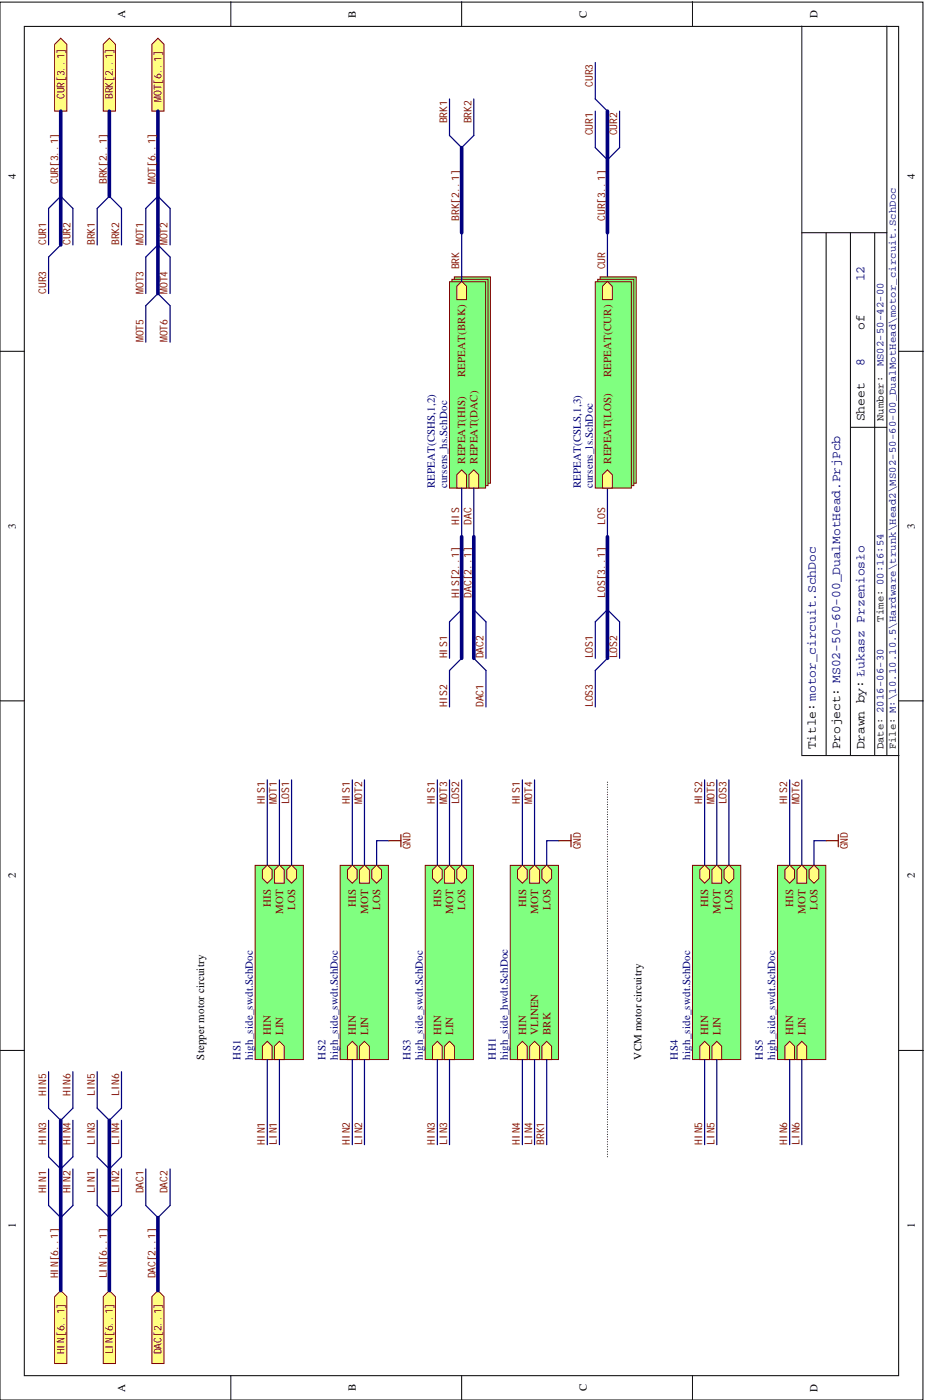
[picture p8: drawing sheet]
<svg xmlns="http://www.w3.org/2000/svg" width="193mm" height="292mm" viewBox="0 0 193 292" stroke-linecap="round" stroke-linejoin="round" font-family="sans-serif">
<defs><g id="words">
<g font-size="2.7" fill="#000080">
<text x="180.4" y="58.7" transform="rotate(-90 180.4 58.7)">12</text>
<text x="180.4" y="76.5" transform="rotate(-90 180.4 76.5)">8</text>
</g>
<g font-size="2.7">
<text x="180.4" y="68.9" transform="rotate(-90 180.4 68.9)">of</text>
<text x="180.4" y="87.9" transform="rotate(-90 180.4 87.9)">Sheet</text>
<text x="170.2" y="156.4" transform="rotate(-90 170.2 156.4)">Title: motor_circuit.SchDoc</text>
<text x="175.3" y="156.4" transform="rotate(-90 175.3 156.4)">Project: MS02-50-60-00_DualMotHead.PrjPcb</text>
<text x="180.4" y="156.4" transform="rotate(-90 180.4 156.4)">Drawn by: Łukasz Przeniosło</text>
</g>
<g font-size="2.3">
<text x="26.1" y="3.7" transform="rotate(-90 26.1 3.7)">A</text>
<text x="74.3" y="3.7" transform="rotate(-90 74.3 3.7)">B</text>
<text x="122.4" y="3.7" transform="rotate(-90 122.4 3.7)">C</text>
<text x="170.6" y="3.7" transform="rotate(-90 170.6 3.7)">D</text>
<text x="3.3" y="37.4" transform="rotate(-90 3.3 37.4)">4</text>
<text x="190.8" y="37.4" transform="rotate(-90 190.8 37.4)">4</text>
<text x="3.3" y="110.4" transform="rotate(-90 3.3 110.4)">3</text>
<text x="190.8" y="110.4" transform="rotate(-90 190.8 110.4)">3</text>
<text x="3.3" y="183.3" transform="rotate(-90 3.3 183.3)">2</text>
<text x="190.8" y="183.3" transform="rotate(-90 190.8 183.3)">2</text>
<text x="42.6" y="221.1" transform="rotate(-90 42.6 221.1)">Stepper motor circuitry</text>
<text x="133.8" y="221.1" transform="rotate(-90 133.8 221.1)">VCM motor circuitry</text>
<text x="3.3" y="256.2" transform="rotate(-90 3.3 256.2)">1</text>
<text x="190.8" y="256.2" transform="rotate(-90 190.8 256.2)">1</text>
<text x="26.1" y="290.4" transform="rotate(-90 26.1 290.4)">A</text>
<text x="74.3" y="290.3" transform="rotate(-90 74.3 290.3)">B</text>
<text x="122.4" y="290.3" transform="rotate(-90 122.4 290.3)">C</text>
<text x="170.6" y="290.4" transform="rotate(-90 170.6 290.4)">D</text>
</g>
<g font-size="2.3" fill="#800000">
<text x="97.1" y="78.7" transform="rotate(-90 97.1 78.7)">REPEAT(BRK)</text>
<text x="127.5" y="78.7" transform="rotate(-90 127.5 78.7)">REPEAT(CUR)</text>
<text x="97.1" y="96.8" transform="rotate(-90 97.1 96.8)">REPEAT(HIS)</text>
<text x="99.6" y="96.8" transform="rotate(-90 99.6 96.8)">REPEAT(DAC)</text>
<text x="127.5" y="96.8" transform="rotate(-90 127.5 96.8)">REPEAT(LOS)</text>
<text x="56.5" y="189.3" transform="rotate(-90 56.5 189.3)">HIS</text>
<text x="59.1" y="190.6" transform="rotate(-90 59.1 190.6)">MOT</text>
<text x="61.6" y="189.9" transform="rotate(-90 61.6 189.9)">LOS</text>
<text x="74.3" y="189.3" transform="rotate(-90 74.3 189.3)">HIS</text>
<text x="76.8" y="190.6" transform="rotate(-90 76.8 190.6)">MOT</text>
<text x="79.3" y="189.9" transform="rotate(-90 79.3 189.9)">LOS</text>
<text x="92" y="189.3" transform="rotate(-90 92 189.3)">HIS</text>
<text x="94.5" y="190.6" transform="rotate(-90 94.5 190.6)">MOT</text>
<text x="97.1" y="189.9" transform="rotate(-90 97.1 189.9)">LOS</text>
<text x="109.7" y="189.3" transform="rotate(-90 109.7 189.3)">HIS</text>
<text x="112.3" y="190.6" transform="rotate(-90 112.3 190.6)">MOT</text>
<text x="114.8" y="189.9" transform="rotate(-90 114.8 189.9)">LOS</text>
<text x="147.8" y="189.3" transform="rotate(-90 147.8 189.3)">HIS</text>
<text x="150.3" y="190.6" transform="rotate(-90 150.3 190.6)">MOT</text>
<text x="152.8" y="189.9" transform="rotate(-90 152.8 189.9)">LOS</text>
<text x="165.5" y="189.3" transform="rotate(-90 165.5 189.3)">HIS</text>
<text x="168" y="190.6" transform="rotate(-90 168 190.6)">MOT</text>
<text x="170.6" y="189.9" transform="rotate(-90 170.6 189.9)">LOS</text>
<text x="56.5" y="216" transform="rotate(-90 56.5 216)">HIN</text>
<text x="59.1" y="216" transform="rotate(-90 59.1 216)">LIN</text>
<text x="74.3" y="216" transform="rotate(-90 74.3 216)">HIN</text>
<text x="76.8" y="216" transform="rotate(-90 76.8 216)">LIN</text>
<text x="92" y="216" transform="rotate(-90 92 216)">HIN</text>
<text x="94.5" y="216" transform="rotate(-90 94.5 216)">LIN</text>
<text x="109.7" y="216" transform="rotate(-90 109.7 216)">HIN</text>
<text x="112.3" y="216" transform="rotate(-90 112.3 216)">VLINEN</text>
<text x="114.8" y="216" transform="rotate(-90 114.8 216)">BRK</text>
<text x="147.8" y="216" transform="rotate(-90 147.8 216)">HIN</text>
<text x="150.3" y="216" transform="rotate(-90 150.3 216)">LIN</text>
<text x="165.5" y="216" transform="rotate(-90 165.5 216)">HIN</text>
<text x="168" y="216" transform="rotate(-90 168 216)">LIN</text>
</g>
<g font-size="2.3" fill="#000080">
<text x="90.7" y="101.8" transform="rotate(-90 90.7 101.8)">REPEAT(CSHS,1,2)</text>
<text x="93.3" y="101.8" transform="rotate(-90 93.3 101.8)">cursens_hs.SchDoc</text>
<text x="121.1" y="101.8" transform="rotate(-90 121.1 101.8)">REPEAT(CSLS,1,3)</text>
<text x="123.7" y="101.8" transform="rotate(-90 123.7 101.8)">cursens_ls.SchDoc</text>
<text x="50.2" y="221.1" transform="rotate(-90 50.2 221.1)">HS1</text>
<text x="52.7" y="221.1" transform="rotate(-90 52.7 221.1)">high_side_swdt.SchDoc</text>
<text x="67.9" y="221.1" transform="rotate(-90 67.9 221.1)">HS2</text>
<text x="70.5" y="221.1" transform="rotate(-90 70.5 221.1)">high_side_swdt.SchDoc</text>
<text x="85.7" y="221.1" transform="rotate(-90 85.7 221.1)">HS3</text>
<text x="88.2" y="221.1" transform="rotate(-90 88.2 221.1)">high_side_swdt.SchDoc</text>
<text x="103.4" y="221.1" transform="rotate(-90 103.4 221.1)">HH1</text>
<text x="105.9" y="221.1" transform="rotate(-90 105.9 221.1)">high_side_hwdt.SchDoc</text>
<text x="141.4" y="221.1" transform="rotate(-90 141.4 221.1)">HS4</text>
<text x="144" y="221.1" transform="rotate(-90 144 221.1)">high_side_swdt.SchDoc</text>
<text x="159.2" y="221.1" transform="rotate(-90 159.2 221.1)">HS5</text>
<text x="161.7" y="221.1" transform="rotate(-90 161.7 221.1)">high_side_swdt.SchDoc</text>
</g>
<g font-size="2.2" fill="#800000">
<text x="13.4" y="20.7" transform="rotate(-90 13.4 20.7)">CUR[3..1]</text>
<text x="23.6" y="20.7" transform="rotate(-90 23.6 20.7)">BRK[2..1]</text>
<text x="33.7" y="21.2" transform="rotate(-90 33.7 21.2)">MOT[6..1]</text>
<text x="123.7" y="18.1" transform="rotate(-90 123.7 18.1)">CUR3</text>
<text x="93.3" y="25.7" transform="rotate(-90 93.3 25.7)">BRK1</text>
<text x="98.3" y="25.7" transform="rotate(-90 98.3 25.7)">BRK2</text>
<text x="123.7" y="28.3" transform="rotate(-90 123.7 28.3)">CUR1</text>
<text x="128.7" y="28.3" transform="rotate(-90 128.7 28.3)">CUR2</text>
<text x="12.2" y="38.4" transform="rotate(-90 12.2 38.4)">CUR[3..1]</text>
<text x="22.3" y="38.4" transform="rotate(-90 22.3 38.4)">BRK[2..1]</text>
<text x="32.4" y="38.4" transform="rotate(-90 32.4 38.4)">MOT[6..1]</text>
<text x="95.8" y="46" transform="rotate(-90 95.8 46)">BRK[2..1]</text>
<text x="126.2" y="46" transform="rotate(-90 126.2 46)">CUR[3..1]</text>
<text x="9.6" y="51.1" transform="rotate(-90 9.6 51.1)">CUR1</text>
<text x="14.7" y="51.1" transform="rotate(-90 14.7 51.1)">CUR2</text>
<text x="19.8" y="51.1" transform="rotate(-90 19.8 51.1)">BRK1</text>
<text x="24.8" y="51.1" transform="rotate(-90 24.8 51.1)">BRK2</text>
<text x="29.9" y="51.1" transform="rotate(-90 29.9 51.1)">MOT1</text>
<text x="35" y="51.1" transform="rotate(-90 35 51.1)">MOT2</text>
<text x="95.8" y="56.2" transform="rotate(-90 95.8 56.2)">BRK</text>
<text x="126.2" y="56.2" transform="rotate(-90 126.2 56.2)">CUR</text>
<text x="9.6" y="61.2" transform="rotate(-90 9.6 61.2)">CUR3</text>
<text x="29.9" y="61.2" transform="rotate(-90 29.9 61.2)">MOT3</text>
<text x="35" y="61.2" transform="rotate(-90 35 61.2)">MOT4</text>
<text x="29.9" y="71.4" transform="rotate(-90 29.9 71.4)">MOT5</text>
<text x="35" y="71.4" transform="rotate(-90 35 71.4)">MOT6</text>
<text x="95.8" y="109.4" transform="rotate(-90 95.8 109.4)">HIS</text>
<text x="98.3" y="109.4" transform="rotate(-90 98.3 109.4)">DAC</text>
<text x="126.2" y="109.4" transform="rotate(-90 126.2 109.4)">LOS</text>
<text x="95.8" y="124.7" transform="rotate(-90 95.8 124.7)">HIS[2..1]</text>
<text x="98.3" y="124.7" transform="rotate(-90 98.3 124.7)">DAC[2..1]</text>
<text x="126.2" y="124.7" transform="rotate(-90 126.2 124.7)">LOS[3..1]</text>
<text x="93.3" y="137.4" transform="rotate(-90 93.3 137.4)">HIS1</text>
<text x="100.9" y="137.4" transform="rotate(-90 100.9 137.4)">DAC2</text>
<text x="123.7" y="137.4" transform="rotate(-90 123.7 137.4)">LOS1</text>
<text x="128.7" y="137.4" transform="rotate(-90 128.7 137.4)">LOS2</text>
<text x="93.3" y="147.5" transform="rotate(-90 93.3 147.5)">HIS2</text>
<text x="100.9" y="147.5" transform="rotate(-90 100.9 147.5)">DAC1</text>
<text x="123.7" y="147.5" transform="rotate(-90 123.7 147.5)">LOS3</text>
<text x="55.3" y="167.8" transform="rotate(-90 55.3 167.8)">HIS1</text>
<text x="57.8" y="167.8" transform="rotate(-90 57.8 167.8)">MOT1</text>
<text x="60.3" y="167.8" transform="rotate(-90 60.3 167.8)">LOS1</text>
<text x="73" y="167.8" transform="rotate(-90 73 167.8)">HIS1</text>
<text x="75.5" y="167.8" transform="rotate(-90 75.5 167.8)">MOT2</text>
<text x="90.7" y="167.8" transform="rotate(-90 90.7 167.8)">HIS1</text>
<text x="93.3" y="167.8" transform="rotate(-90 93.3 167.8)">MOT3</text>
<text x="95.8" y="167.8" transform="rotate(-90 95.8 167.8)">LOS2</text>
<text x="108.5" y="167.8" transform="rotate(-90 108.5 167.8)">HIS1</text>
<text x="111" y="167.8" transform="rotate(-90 111 167.8)">MOT4</text>
<text x="146.5" y="167.8" transform="rotate(-90 146.5 167.8)">HIS2</text>
<text x="149" y="167.8" transform="rotate(-90 149 167.8)">MOT5</text>
<text x="151.6" y="167.8" transform="rotate(-90 151.6 167.8)">LOS3</text>
<text x="164.2" y="167.8" transform="rotate(-90 164.2 167.8)">HIS2</text>
<text x="166.8" y="167.8" transform="rotate(-90 166.8 167.8)">MOT6</text>
<text x="85.7" y="177.2" transform="rotate(-90 85.7 177.2)">GND</text>
<text x="121.1" y="177.2" transform="rotate(-90 121.1 177.2)">GND</text>
<text x="176.9" y="177.2" transform="rotate(-90 176.9 177.2)">GND</text>
<text x="9.6" y="228.7" transform="rotate(-90 9.6 228.7)">HIN5</text>
<text x="14.7" y="228.7" transform="rotate(-90 14.7 228.7)">HIN6</text>
<text x="19.8" y="228.7" transform="rotate(-90 19.8 228.7)">LIN5</text>
<text x="24.8" y="228.7" transform="rotate(-90 24.8 228.7)">LIN6</text>
<text x="9.6" y="238.8" transform="rotate(-90 9.6 238.8)">HIN3</text>
<text x="14.7" y="238.8" transform="rotate(-90 14.7 238.8)">HIN4</text>
<text x="19.8" y="238.8" transform="rotate(-90 19.8 238.8)">LIN3</text>
<text x="24.8" y="238.8" transform="rotate(-90 24.8 238.8)">LIN4</text>
<text x="55.3" y="238.8" transform="rotate(-90 55.3 238.8)">HIN1</text>
<text x="57.8" y="238.8" transform="rotate(-90 57.8 238.8)">LIN1</text>
<text x="73" y="238.8" transform="rotate(-90 73 238.8)">HIN2</text>
<text x="75.5" y="238.8" transform="rotate(-90 75.5 238.8)">LIN2</text>
<text x="90.7" y="238.8" transform="rotate(-90 90.7 238.8)">HIN3</text>
<text x="93.3" y="238.8" transform="rotate(-90 93.3 238.8)">LIN3</text>
<text x="108.5" y="238.8" transform="rotate(-90 108.5 238.8)">HIN4</text>
<text x="111" y="238.8" transform="rotate(-90 111 238.8)">LIN4</text>
<text x="113.5" y="238.8" transform="rotate(-90 113.5 238.8)">BRK1</text>
<text x="146.5" y="238.8" transform="rotate(-90 146.5 238.8)">HIN5</text>
<text x="149" y="238.8" transform="rotate(-90 149 238.8)">LIN5</text>
<text x="164.2" y="238.8" transform="rotate(-90 164.2 238.8)">HIN6</text>
<text x="166.8" y="238.8" transform="rotate(-90 166.8 238.8)">LIN6</text>
<text x="9.6" y="249" transform="rotate(-90 9.6 249)">HIN1</text>
<text x="14.7" y="249" transform="rotate(-90 14.7 249)">HIN2</text>
<text x="19.8" y="249" transform="rotate(-90 19.8 249)">LIN1</text>
<text x="24.8" y="249" transform="rotate(-90 24.8 249)">LIN2</text>
<text x="29.9" y="249" transform="rotate(-90 29.9 249)">DAC1</text>
<text x="35" y="249" transform="rotate(-90 35 249)">DAC2</text>
<text x="12.2" y="266.7" transform="rotate(-90 12.2 266.7)">HIN[6..1]</text>
<text x="22.3" y="266.7" transform="rotate(-90 22.3 266.7)">LIN[6..1]</text>
<text x="32.4" y="266.7" transform="rotate(-90 32.4 266.7)">DAC[2..1]</text>
<text x="13.4" y="282.5" transform="rotate(-90 13.4 282.5)">HIN[6..1]</text>
<text x="23.6" y="282.5" transform="rotate(-90 23.6 282.5)">LIN[6..1]</text>
<text x="33.7" y="282.5" transform="rotate(-90 33.7 282.5)">DAC[2..1]</text>
</g>
<text font-size="2.2" fill="#000080" x="184.3" y="76.5" transform="rotate(-90 184.3 76.5)">MS02-50-42-00</text>
<g font-size="2.2">
<text x="184.3" y="87.9" transform="rotate(-90 184.3 87.9)">Number:</text>
<text x="184.3" y="129.7" transform="rotate(-90 184.3 129.7)">Time: 00:16:54</text>
<text x="184.3" y="156.4" transform="rotate(-90 184.3 156.4)">Date: 2016-06-30</text>
<text x="186.9" y="156.4" transform="rotate(-90 186.9 156.4)">File: M:\10.10.10.5\Hardware\trunk\Head2\MS02-50-60-00_DualMotHead\motor_circuit.SchDoc</text>
</g>
</g></defs>
<g fill="#fff" stroke="#000" stroke-width=".21">
<path d="M0 .4h192.5v291.7h-192.5z"/>
<path d="M5.1 5.5h182.4v281.5h-182.4z"/>
</g>
<g fill="none" stroke="#000" stroke-width=".21">
<path d="M48.2 .4v5M96.3 .4v5M144.5 .4v5M167.3 5.4v152.2h20.2M185 5.4v152.2M167.3 48.6h17.7M172.3 48.6v109M177.4 48.6v109M182.5 48.6v109M0 73.3h5.1M187.5 73.3h5.1M177.4 89.2h7.6"/>
<path d="M0 146.2h5.1M187.5 146.2h5.1M0 219.2h5.1M187.5 219.2h5.1M48.2 287v5.1M96.3 287v5.1M144.5 287v5.1"/>
</g>
<path d="M12.7 8l1.2 1.2v14h-2.5v-14z" fill-rule="evenodd" fill="#ffff80" stroke="#800000" stroke-width=".21"/>
<path d="M12.7 51.1l-2.6 2.5v7.6" fill="none" stroke="#000080" stroke-width=".25"/>
<path d="M12.7 23.2v27.9" fill="none" stroke="#000080" stroke-width=".76"/>
<path d="M22.8 8l1.3 1.2v14h-2.6v-14z" fill-rule="evenodd" fill="#ffff80" stroke="#800000" stroke-width=".21"/>
<path d="M10.1 51.1v-7.6l2.6-2.5 2.5 2.5v7.6M20.3 51.1v-7.6l2.5-2.5 2.5 2.5v7.6" fill="none" stroke="#000080" stroke-width=".25"/>
<path d="M22.8 23.2v17.8" fill="none" stroke="#000080" stroke-width=".76"/>
<path d="M22.8 269.3l1.3 1.2v14h-2.6v-14z" fill-rule="evenodd" fill="#ffff80" stroke="#800000" stroke-width=".21"/>
<path d="M20.3 233.8v7.6l2.5 2.5 2.5-2.5v-7.6M20.3 223.6v7.6l2.5 2.6 2.5-2.6v-7.6M20.3 243.9v7.6l2.5 2.5 2.5-2.5v-7.6" fill="none" stroke="#000080" stroke-width=".25"/>
<path d="M22.8 233.8v35.5" fill="none" stroke="#000080" stroke-width=".76"/>
<path d="M12.7 269.3l1.2 1.2v14h-2.5v-14z" fill-rule="evenodd" fill="#ffff80" stroke="#800000" stroke-width=".21"/>
<path d="M10.1 233.8v7.6l2.6 2.5 2.5-2.5v-7.6M10.1 223.6v7.6l2.6 2.6 2.5-2.6v-7.6M10.1 243.9v7.6l2.6 2.5 2.5-2.5v-7.6" fill="none" stroke="#000080" stroke-width=".25"/>
<path d="M12.7 233.8v35.5" fill="none" stroke="#000080" stroke-width=".76"/>
<path d="M32.9 269.3l1.3 1.2v14h-2.5v-14z" fill-rule="evenodd" fill="#ffff80" stroke="#800000" stroke-width=".21"/>
<path d="M30.4 243.9v7.6l2.5 2.5 2.6-2.5v-7.6" fill="none" stroke="#000080" stroke-width=".25"/>
<path d="M32.9 254v15.3" fill="none" stroke="#000080" stroke-width=".76"/>
<path d="M53.2 180.6h10.1v40.5h-10.1z" fill="#80ff80" stroke="#800000" stroke-width=".21"/>
<path d="M55.8 217.3l1 1v2.8h-2.1v-2.8z" fill-rule="evenodd" fill="#ffff80"/>
<path d="M55.8 217.3l1 1v2.8h-2.1v-2.8z" fill="none" stroke="#800000" stroke-width=".21"/>
<path d="M58.3 217.3l1 1v2.8h-2v-2.8z" fill-rule="evenodd" fill="#ffff80"/>
<path d="M58.3 217.3l1 1v2.8h-2v-2.8z" fill="none" stroke="#800000" stroke-width=".21"/>
<path d="M58.3 180.5l1 1v2.8h-2v-2.8z" fill-rule="evenodd" fill="#ffff80"/>
<path d="M58.3 180.5l1 1v2.8h-2v-2.8z" fill="none" stroke="#800000" stroke-width=".21"/>
<path d="M60.8 180.5l1 1v1.8l-1 1-1-1v-1.8z" fill-rule="evenodd" fill="#ffff80"/>
<path d="M60.8 180.5l1 1v1.8l-1 1-1-1v-1.8z" fill="none" stroke="#800000" stroke-width=".21"/>
<path d="M55.8 180.5l1 1v1.8l-1 1-1.1-1v-1.8z" fill-rule="evenodd" fill="#ffff80"/>
<path d="M55.8 180.5l1 1v1.8l-1 1-1.1-1v-1.8z" fill="none" stroke="#800000" stroke-width=".21"/>
<path d="M106.4 180.6h10.1v40.5h-10.1z" fill="#80ff80" stroke="#800000" stroke-width=".21"/>
<path d="M109 217.3l1 1v2.8h-2v-2.8z" fill-rule="evenodd" fill="#ffff80"/>
<path d="M109 217.3l1 1v2.8h-2v-2.8z" fill="none" stroke="#800000" stroke-width=".21"/>
<path d="M111.5 217.3l1 1v2.8h-2v-2.8z" fill-rule="evenodd" fill="#ffff80"/>
<path d="M111.5 217.3l1 1v2.8h-2v-2.8z" fill="none" stroke="#800000" stroke-width=".21"/>
<path d="M114 217.3l1.1 1v2.8h-2.1v-2.8z" fill-rule="evenodd" fill="#ffff80"/>
<path d="M114 217.3l1.1 1v2.8h-2.1v-2.8z" fill="none" stroke="#800000" stroke-width=".21"/>
<path d="M111.5 180.5l1 1v2.8h-2v-2.8z" fill-rule="evenodd" fill="#ffff80"/>
<path d="M111.5 180.5l1 1v2.8h-2v-2.8z" fill="none" stroke="#800000" stroke-width=".21"/>
<path d="M109 180.5l1 1v1.8l-1 1-1-1v-1.8z" fill-rule="evenodd" fill="#ffff80"/>
<path d="M109 180.5l1 1v1.8l-1 1-1-1v-1.8z" fill="none" stroke="#800000" stroke-width=".21"/>
<path d="M114 180.5l1.1 1v1.8l-1.1 1-1-1v-1.8z" fill-rule="evenodd" fill="#ffff80"/>
<path d="M114 180.5l1.1 1v1.8l-1.1 1-1-1v-1.8z" fill="none" stroke="#800000" stroke-width=".21"/>
<path d="M71 180.6h10v40.5h-10z" fill="#80ff80" stroke="#800000" stroke-width=".21"/>
<path d="M73.5 217.3l1 1v2.8h-2v-2.8z" fill-rule="evenodd" fill="#ffff80"/>
<path d="M73.5 217.3l1 1v2.8h-2v-2.8z" fill="none" stroke="#800000" stroke-width=".21"/>
<path d="M76 217.3l1 1v2.8h-2v-2.8z" fill-rule="evenodd" fill="#ffff80"/>
<path d="M76 217.3l1 1v2.8h-2v-2.8z" fill="none" stroke="#800000" stroke-width=".21"/>
<path d="M76 180.5l1 1v2.8h-2v-2.8z" fill-rule="evenodd" fill="#ffff80"/>
<path d="M76 180.5l1 1v2.8h-2v-2.8z" fill="none" stroke="#800000" stroke-width=".21"/>
<path d="M78.6 180.5l1 1v1.8l-1 1-1-1v-1.8z" fill-rule="evenodd" fill="#ffff80"/>
<path d="M78.6 180.5l1 1v1.8l-1 1-1-1v-1.8z" fill="none" stroke="#800000" stroke-width=".21"/>
<path d="M73.5 180.5l1 1v1.8l-1 1-1-1v-1.8z" fill-rule="evenodd" fill="#ffff80"/>
<path d="M73.5 180.5l1 1v1.8l-1 1-1-1v-1.8z" fill="none" stroke="#800000" stroke-width=".21"/>
<path d="M88.7 180.6h10.1v40.5h-10.1z" fill="#80ff80" stroke="#800000" stroke-width=".21"/>
<path d="M91.2 217.3l1.1 1v2.8h-2.1v-2.8z" fill-rule="evenodd" fill="#ffff80"/>
<path d="M91.2 217.3l1.1 1v2.8h-2.1v-2.8z" fill="none" stroke="#800000" stroke-width=".21"/>
<path d="M93.8 217.3l1 1v2.8h-2v-2.8z" fill-rule="evenodd" fill="#ffff80"/>
<path d="M93.8 217.3l1 1v2.8h-2v-2.8z" fill="none" stroke="#800000" stroke-width=".21"/>
<path d="M93.8 180.5l1 1v2.8h-2v-2.8z" fill-rule="evenodd" fill="#ffff80"/>
<path d="M93.8 180.5l1 1v2.8h-2v-2.8z" fill="none" stroke="#800000" stroke-width=".21"/>
<path d="M96.3 180.5l1 1v1.8l-1 1-1-1v-1.8z" fill-rule="evenodd" fill="#ffff80"/>
<path d="M96.3 180.5l1 1v1.8l-1 1-1-1v-1.8z" fill="none" stroke="#800000" stroke-width=".21"/>
<path d="M91.2 180.5l1.1 1v1.8l-1.1 1-1-1v-1.8z" fill-rule="evenodd" fill="#ffff80"/>
<path d="M91.2 180.5l1.1 1v1.8l-1.1 1-1-1v-1.8z" fill="none" stroke="#800000" stroke-width=".21"/>
<path d="M144.5 180.6h10v40.5h-10z" fill="#80ff80" stroke="#800000" stroke-width=".21"/>
<path d="M147 217.3l1 1v2.8h-2v-2.8z" fill-rule="evenodd" fill="#ffff80"/>
<path d="M147 217.3l1 1v2.8h-2v-2.8z" fill="none" stroke="#800000" stroke-width=".21"/>
<path d="M149.5 217.3l1 1v2.8h-2v-2.8z" fill-rule="evenodd" fill="#ffff80"/>
<path d="M149.5 217.3l1 1v2.8h-2v-2.8z" fill="none" stroke="#800000" stroke-width=".21"/>
<path d="M149.5 180.5l1 1v2.8h-2v-2.8z" fill-rule="evenodd" fill="#ffff80"/>
<path d="M149.5 180.5l1 1v2.8h-2v-2.8z" fill="none" stroke="#800000" stroke-width=".21"/>
<path d="M152.1 180.5l1 1v1.8l-1 1-1-1v-1.8z" fill-rule="evenodd" fill="#ffff80"/>
<path d="M152.1 180.5l1 1v1.8l-1 1-1-1v-1.8z" fill="none" stroke="#800000" stroke-width=".21"/>
<path d="M147 180.5l1 1v1.8l-1 1-1-1v-1.8z" fill-rule="evenodd" fill="#ffff80"/>
<path d="M147 180.5l1 1v1.8l-1 1-1-1v-1.8z" fill="none" stroke="#800000" stroke-width=".21"/>
<path d="M162.2 180.6h10.1v40.5h-10.1z" fill="#80ff80" stroke="#800000" stroke-width=".21"/>
<path d="M164.7 217.3l1.1 1v2.8h-2.1v-2.8z" fill-rule="evenodd" fill="#ffff80"/>
<path d="M164.7 217.3l1.1 1v2.8h-2.1v-2.8z" fill="none" stroke="#800000" stroke-width=".21"/>
<path d="M167.3 217.3l1 1v2.8h-2v-2.8z" fill-rule="evenodd" fill="#ffff80"/>
<path d="M167.3 217.3l1 1v2.8h-2v-2.8z" fill="none" stroke="#800000" stroke-width=".21"/>
<path d="M167.3 180.5l1 1v2.8h-2v-2.8z" fill-rule="evenodd" fill="#ffff80"/>
<path d="M167.3 180.5l1 1v2.8h-2v-2.8z" fill="none" stroke="#800000" stroke-width=".21"/>
<path d="M164.7 180.5l1.1 1v1.8l-1.1 1-1-1v-1.8z" fill-rule="evenodd" fill="#ffff80"/>
<path d="M164.7 180.5l1.1 1v1.8l-1.1 1-1-1v-1.8z" fill="none" stroke="#800000" stroke-width=".21"/>
<path d="M169.8 180.5l1 1v1.8l-1 1-1-1v-1.8z" fill-rule="evenodd" fill="#ffff80"/>
<path d="M169.8 180.5l1 1v1.8l-1 1-1-1v-1.8z" fill="none" stroke="#800000" stroke-width=".21"/>
<g fill="#fff" stroke="#fff" stroke-width=".21">
<path d="M40.6 180.6h4.9v40.5h-4.9z"/>
<path d="M131.8 180.6h5v40.5h-5z"/>
</g>
<path d="M32.9 8l1.3 1.2v14h-2.5v-14z" fill-rule="evenodd" fill="#ffff80" stroke="#800000" stroke-width=".21"/>
<path d="M32.9 23.2v38M96.3 30.8v17.8M126.7 23.2v25.4M96.3 112v25.4M98.8 112v25.4M126.7 112v25.4" fill="none" stroke="#000080" stroke-width=".76"/>
<g fill="none" stroke="#000080" stroke-width=".25">
<path d="M124.2 13v7.7l2.5 2.5M93.8 20.7v7.6l2.5 2.5 2.5-2.5v-7.6M124.2 23.2v7.6l2.5 2.5 2.6-2.5v-7.6M30.4 51.1v-7.6l2.5-2.5 2.6 2.5v7.6M30.4 61.2v-7.6l2.5-2.5 2.6 2.5v7.6M30.4 71.4v-7.6l2.5-2.6 2.6 2.6v7.6M96.3 127.2l-2.5 2.5v7.7M96.3 137.4l-2.5 2.5v7.6M98.8 137.4l2.6 2.5v7.6M98.8 127.2l2.6 2.5v7.7M124.2 137.4v-7.7l2.5-2.5 2.6 2.5v7.7M126.7 137.4l-2.5 2.5v7.6"/>
<path d="M55.8 162.7v17.8M58.3 162.7v17.8M60.8 162.7v17.8M73.5 162.7v17.8M76 162.7v17.8M81.1 175.4h-2.5v5.1M91.2 162.7v17.8M93.8 162.7v17.8M96.3 162.7v17.8M109 162.7v17.8M111.5 162.7v17.8M116.6 175.4h-2.6v5.1"/>
<path d="M147 162.7v17.8M149.5 162.7v17.8M152.1 162.7v17.8M164.7 162.7v17.8M167.3 162.7v17.8M172.3 175.4h-2.5v5.1M55.8 221.1v17.7M58.3 221.1v17.7M73.5 221.1v17.7M76 221.1v17.7M91.2 221.1v17.7M93.8 221.1v17.7"/>
<path d="M109 221.1v17.7M111.5 221.1v17.7M114 221.1v17.7M147 221.1v17.7M149.5 221.1v17.7M164.7 221.1v17.7M167.3 221.1v17.7"/>
</g>
<path d="M126.7 241.4v-78.7" fill="none" stroke="#000" stroke-width=".21" stroke-dasharray="0 .5"/>
<path d="M81.1 175.4h2.5M83.6 174.1v2.6M116.6 175.4h2.5M119.1 174.1v2.6M172.3 175.4h2.6M174.9 174.1v2.6" fill="none" stroke="#800000" stroke-width=".25"/>
<g fill="#80ff80" stroke="#800000" stroke-width=".21">
<path d="M94.8 57.8h7.5v43h-7.5z"/>
<path d="M94.3 58.3h7.5v43h-7.5z"/>
<path d="M93.8 58.8h7.5v43h-7.5z"/>
</g>
<path d="M98.8 98l1.1 1v2.8h-2.1v-2.8z" fill-rule="evenodd" fill="#ffff80"/>
<path d="M98.8 98l1.1 1v2.8h-2.1v-2.8z" fill="none" stroke="#800000" stroke-width=".21"/>
<path d="M96.3 58.7l1 1v2.8h-2v-2.8z" fill-rule="evenodd" fill="#ffff80"/>
<path d="M96.3 58.7l1 1v2.8h-2v-2.8z" fill="none" stroke="#800000" stroke-width=".21"/>
<path d="M96.3 98l1 1v2.8h-2v-2.8z" fill-rule="evenodd" fill="#ffff80"/>
<path d="M96.3 98l1 1v2.8h-2v-2.8z" fill="none" stroke="#800000" stroke-width=".21"/>
<path d="M96.3 48.6v10.1M126.7 48.6v10.1M96.3 101.8v10.2M98.8 101.8v10.2M126.7 101.8v10.2" fill="none" stroke="#000080" stroke-width=".25"/>
<g fill="#80ff80" stroke="#800000" stroke-width=".21">
<path d="M125.2 57.8h7.5v43h-7.5z"/>
<path d="M124.7 58.3h7.5v43h-7.5z"/>
<path d="M124.2 58.8h7.5v43h-7.5z"/>
</g>
<path d="M126.7 58.7l1 1v2.8h-2v-2.8z" fill-rule="evenodd" fill="#ffff80"/>
<path d="M126.7 58.7l1 1v2.8h-2v-2.8z" fill="none" stroke="#800000" stroke-width=".21"/>
<path d="M126.7 98l1 1v2.8h-2v-2.8z" fill-rule="evenodd" fill="#ffff80"/>
<path d="M126.7 98l1 1v2.8h-2v-2.8z" fill="none" stroke="#800000" stroke-width=".21"/>
<use href="#words"/>
</svg>
